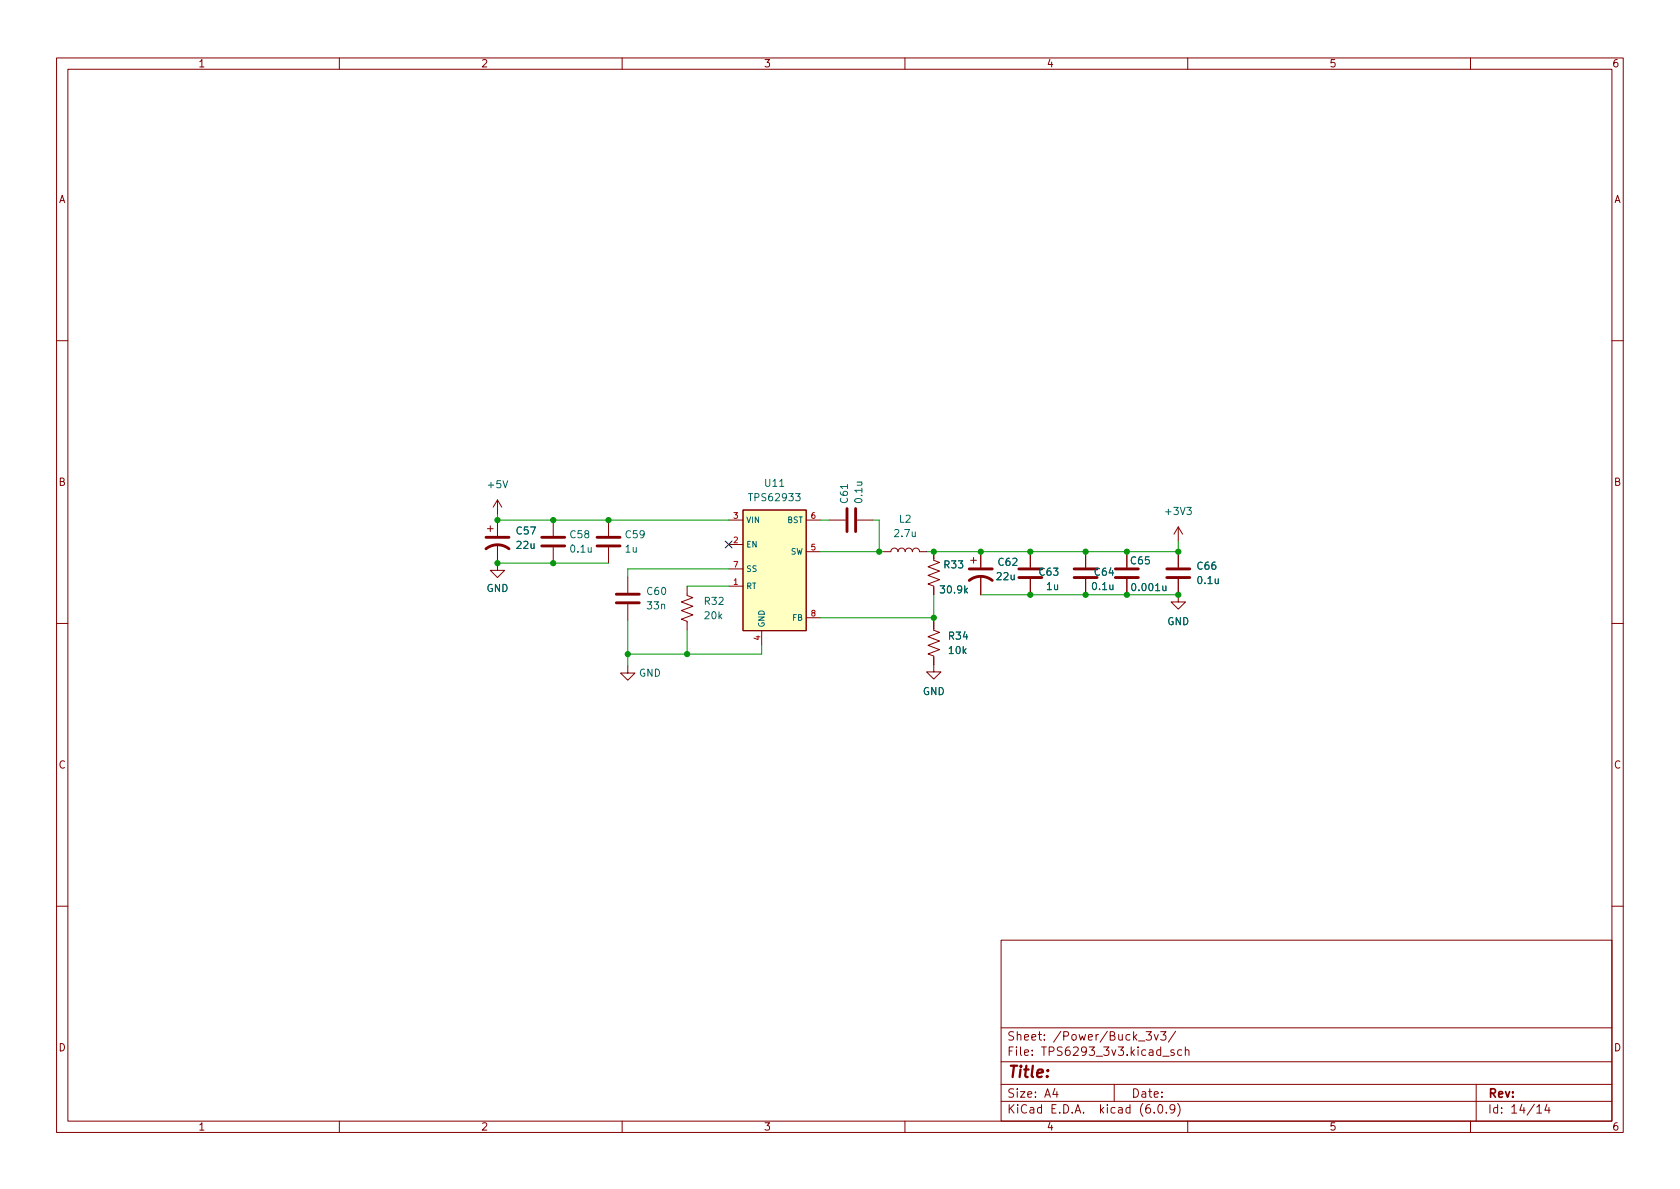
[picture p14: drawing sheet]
<svg xmlns="http://www.w3.org/2000/svg" width="297mm" height="210mm" viewBox="0 0 297 210" stroke-linecap="round" stroke-linejoin="round" font-family="sans-serif">
<defs><g id="words">
<text font-size="2.8" fill="#840000" x="178" y="190.6">Title:</text>
<g font-size="2.1" fill="#840000">
<text x="178" y="184">Sheet: /Power/Buck_3v3/</text>
<text x="178" y="186.7">File: TPS6293_3v3.kicad_sch</text>
<text x="178" y="196.9">KiCad E.D.A. kicad (6.0.9)</text>
<text x="178" y="194.1">Size: A4</text>
<text x="200" y="194.1">Date:</text>
<text x="263" y="194.1">Rev:</text>
<text x="263" y="196.9">Id: 14/14</text>
</g>
<g font-size="1.8" fill="#840000">
<text x="35" y="11.9">1</text>
<text x="85" y="11.9">2</text>
<text x="135" y="11.9">3</text>
<text x="185" y="11.9">4</text>
<text x="235" y="11.9">5</text>
<text x="285" y="11.9">6</text>
<text x="10.3" y="35.9">A</text>
<text x="285.3" y="35.9">A</text>
<text x="10.3" y="85.9">B</text>
<text x="285.3" y="85.9">B</text>
<text x="10.3" y="135.9">C</text>
<text x="285.3" y="135.9">C</text>
<text x="10.3" y="185.9">D</text>
<text x="285.3" y="185.9">D</text>
<text x="35" y="199.9">1</text>
<text x="85" y="199.9">2</text>
<text x="135" y="199.9">3</text>
<text x="185" y="199.9">4</text>
<text x="235" y="199.9">5</text>
<text x="285" y="199.9">6</text>
</g>
<g font-size="1.8" fill="#006464">
<text x="86.4" y="86.3">+5V</text>
<text x="132.8" y="88.6">TPS62933</text>
<text x="135.3" y="86.1">U11</text>
<text x="149.9" y="88.9" transform="rotate(-90 149.9 88.9)">C61</text>
<text x="152.5" y="88.8" transform="rotate(-90 152.5 88.8)">0.1u</text>
<text x="91.4" y="94.5">C57</text>
<text x="100.9" y="95.2">C58</text>
<text x="110.7" y="95.2">C59</text>
<text x="158.3" y="95">2.7u</text>
<text x="159" y="92.4">L2</text>
<text x="206.2" y="91.1">+3V3</text>
<text x="91.4" y="97">22u</text>
<text x="101" y="97.7">0.1u</text>
<text x="110.6" y="97.7">1u</text>
<text x="167" y="100.5">R33</text>
<text x="176.6" y="100">C62</text>
<text x="183.8" y="101.8">C63</text>
<text x="193.6" y="101.8">C64</text>
<text x="200" y="99.8">C65</text>
<text x="211.8" y="100.7">C66</text>
<text x="86" y="104.7">GND</text>
<text x="114.5" y="105.2">C60</text>
<text x="114.5" y="107.7">33n</text>
<text x="124.6" y="107">R32</text>
<text x="166.5" y="104.9">30.9k</text>
<text x="176.3" y="102.6">22u</text>
<text x="185.1" y="104.3">1u</text>
<text x="193.2" y="104.3">0.1u</text>
<text x="200.4" y="104.5">0.001u</text>
<text x="211.9" y="103.3">0.1u</text>
<text x="124.7" y="109.5">20k</text>
<text x="167.8" y="113.1">R34</text>
<text x="206.4" y="110.5">GND</text>
<text x="113" y="119.7">GND</text>
<text x="167.8" y="115.6">10k</text>
<text x="163.1" y="122.9">GND</text>
</g>
<g font-size="1.4" fill="#a90000">
<text x="129.7" y="91.7">3</text>
<text x="143.4" y="91.7">6</text>
<text x="129.7" y="96">2</text>
<text x="129.7" y="100.3">7</text>
<text x="143.4" y="97.3">5</text>
<text x="129.7" y="103.4">1</text>
<text x="134.4" y="113.2" transform="rotate(-90 134.4 113.2)">4</text>
<text x="143.4" y="109">8</text>
</g>
<g font-size="1.4" fill="#006464">
<text x="131.9" y="92.5">VIN</text>
<text x="139.2" y="92.5">BST</text>
<text x="131.9" y="96.8">EN</text>
<text x="131.9" y="101.1">SS</text>
<text x="139.8" y="98.1">SW</text>
<text x="131.9" y="104.2">RT</text>
<text x="135.2" y="111" transform="rotate(-90 135.2 111)">GND</text>
<text x="140.2" y="109.7">FB</text>
</g>
</g></defs>
<g fill="none" stroke="#840000" stroke-width=".18">
<path d="M10 10.2h277v190.1h-277zM12 12.2h273v186.1h-273zM60 10.2v2M110 10.2v2M160 10.2v2M210 10.2v2M260 10.2v2M10 60.2h2M285 60.2h2M86.2 93.5h1M86.7 93v1M88 96.3v4.6h1.2l-1.2 1.2-1.3-1.2h1.3"/>
<path d="M88 88.4l-.8 1.3M88 88.4v2.6M88 92v2.8M88 88.4l.7 1.3M97.8 92v2.8M97.8 96.8v2.8M107.6 92v2.8M107.6 96.8v2.8M128.8 92h2.6M128.8 96.3h2.6M131.4 90.2h11.1v21.3h-11.1zM142.5 92h2.6"/>
<path d="M142.5 97.6h2.6M146.7 92h2.8M151.5 92h2.8M156.2 97.6h1.3a.64 .64 0 0 1 .6-.7 .64 .64 0 0 1 .7 .7 .64 .64 0 0 1 .6-.7 .64 .64 0 0 1 .6 .7 .64 .64 0 0 1 .7-.7 .64 .64 0 0 1 .6 .7 .64 .64 0 0 1 .7-.7 .64 .64 0 0 1 .6 .7h1.3M165.1 97.6v1.5l1 .4-2 .7 2 .8-2 .7 2 .8-2 .8 1 .4v1.5M171.6 99.1h1M172.1 98.6v1M173.4 97.6v2.7M182.2 97.6v2.7M191.9 97.6v2.7M199.2 97.6v2.7M208.3 93.2v2.5"/>
<path d="M208.3 97.6v2.7M208.3 93.2l-.7 1.3M208.3 93.2l.8 1.3M10 110.2h2M111 117.7v1.3h1.3l-1.3 1.3-1.3-1.3h1.3M111 102v2.8M111 106.9v2.7M121.5 103.8v1.5l1 .4-2 .7 2 .8-2 .8 2 .7-2 .8 1 .4v1.5M128.8 103.7h2.6M128.8 100.6h2.6M134.7 111.5v2.6M142.5 109.2h2.6"/>
<path d="M165.1 109.9v1.5l1 .4-2 .8 2 .8-2 .7 2 .8-2 .7 1 .4v2.8h1.3l-1.3 1.3-1.3-1.3h1.3M173.4 101.9v3.3M182.2 102.4v2.8M191.9 102.4v2.8M199.2 102.4v2.8M208.3 102.4v4h1.3l-1.3 1.3-1.2-1.3h1.2M285 110.2h2M10 160.2h2M177 166.3h108v32h-108zM285 160.2h2M60 198.3v2M110 198.3v2"/>
<path d="M160 198.3v2M177 194.8h108M177 191.8h108M177 187.8h108M177 181.8h108M186.5 192.5l-.4 1h1M186.9 193v1M197 191.8v3M201.3 184.1h1.1M202.6 182.4h1l-.5 .6 .4 .1v.7l-.2 .1h-.4l-.3-.1M204.1 196.7v.1M204.1 182.9l.3 1 .4-1"/>
<path d="M204.9 195.4l.2-.1a.81 .81 0 0 1 .6 .7 .81 .81 0 0 1-.3 .8h-.2a.81 .81 0 0 1-.6-.6 .81 .81 0 0 1 .3-.8zM205.2 182.4h.9l-.5 .6 .5 .1v.7l-.2 .1h-.5l-.2-.1M205.6 186.8h1.1M206.2 196.7v.1M207.6 185.7l-.4-.1-.2 .2 .1 .3 .5 .1v.4h-.6M207.7 196l-.3 .3h-.3l-.2-.3 .1-.6 .4-.1 .2 .2a.99 .99 0 0 1-.3 1.3h-.3M207.9 182.4l-1.3 1.9M208.2 195.1a1.72 1.72 0 0 1 0 2.3M208.9 185.7l-.4-.1-.3 .3v.4l.2 .3h.5M209.6 185.8l.2-.2 .3 .1 .1 .9M209.6 185.1v1.5M210 198.3v2"/>
<path d="M260 198.3v2M261 191.8v6.5M271.7 195.8l.5-.5v1.5M271.7 196.8h.9M273.5 195.3l-.4 1h1M273.9 195.8v1"/>
</g>
<g fill="none" stroke="#840000" stroke-width=".51">
<path d="M85.9 97a3.3 3.3 0 0 1 4.1 0M85.9 95h4.1M95.8 96.5h4M95.8 95h4M105.6 96.5h4M105.6 95h4M149.8 89.9v4.1M151.3 89.9v4.1M109 106.6h4M109 105.1h4M171.4 102.6a3.3 3.3 0 0 1 4 0M171.4 100.6h4"/>
<path d="M180.1 102.1h4.1M180.1 100.6h4.1M189.9 102.1h4.1M189.9 100.6h4.1M197.2 102.1h4.1M197.2 100.6h4.1M206.3 102.1h4.1M206.3 100.6h4.1"/>
</g>
<path d="M131.4 90.2h11.1v21.3h-11.1z" fill="#ffffc2" stroke="#ffffc2" stroke-width=".18"/>
<g fill="none" stroke="#009600" stroke-width=".18">
<path d="M88 91v1h40.8M88 99.6h19.6M145.1 92h1.6M145.1 97.6h11.1M154.3 92h1.1v5.6M208.3 95.7v1.9h-44.4M111 109.6v8.1M121.5 111.4v4.3M128.8 100.6h-17.8v1.4M128.8 103.7h-7.3v.1M134.7 114.1v1.6h-23.7M145.1 109.2h20"/>
<path d="M165.1 105.2v4.7M173.4 105.2h34.9"/>
</g>
<path d="M128.2 95.7l1.2 1.2M129.4 95.7l-1.2 1.2" fill="none" stroke="#000084" stroke-width=".18"/>
<g fill="#009600" stroke="#009600" stroke-width=".18">
<circle cx="88" cy="99.6" r=".46"/>
<circle cx="88" cy="92" r=".46"/>
<circle cx="107.6" cy="92" r=".46"/>
<circle cx="111" cy="115.7" r=".46"/>
<circle cx="97.8" cy="99.6" r=".46"/>
<circle cx="97.8" cy="92" r=".46"/>
<circle cx="121.5" cy="115.7" r=".46"/>
<circle cx="165.1" cy="97.6" r=".46"/>
<circle cx="173.4" cy="97.6" r=".46"/>
<circle cx="155.4" cy="97.6" r=".46"/>
<circle cx="182.2" cy="105.2" r=".46"/>
<circle cx="182.2" cy="97.6" r=".46"/>
<circle cx="165.1" cy="109.2" r=".46"/>
<circle cx="191.9" cy="105.2" r=".46"/>
<circle cx="191.9" cy="97.6" r=".46"/>
<circle cx="199.2" cy="105.2" r=".46"/>
<circle cx="199.2" cy="97.6" r=".46"/>
<circle cx="208.3" cy="105.2" r=".46"/>
<circle cx="208.3" cy="97.6" r=".46"/>
</g>
<use href="#words"/>
</svg>
